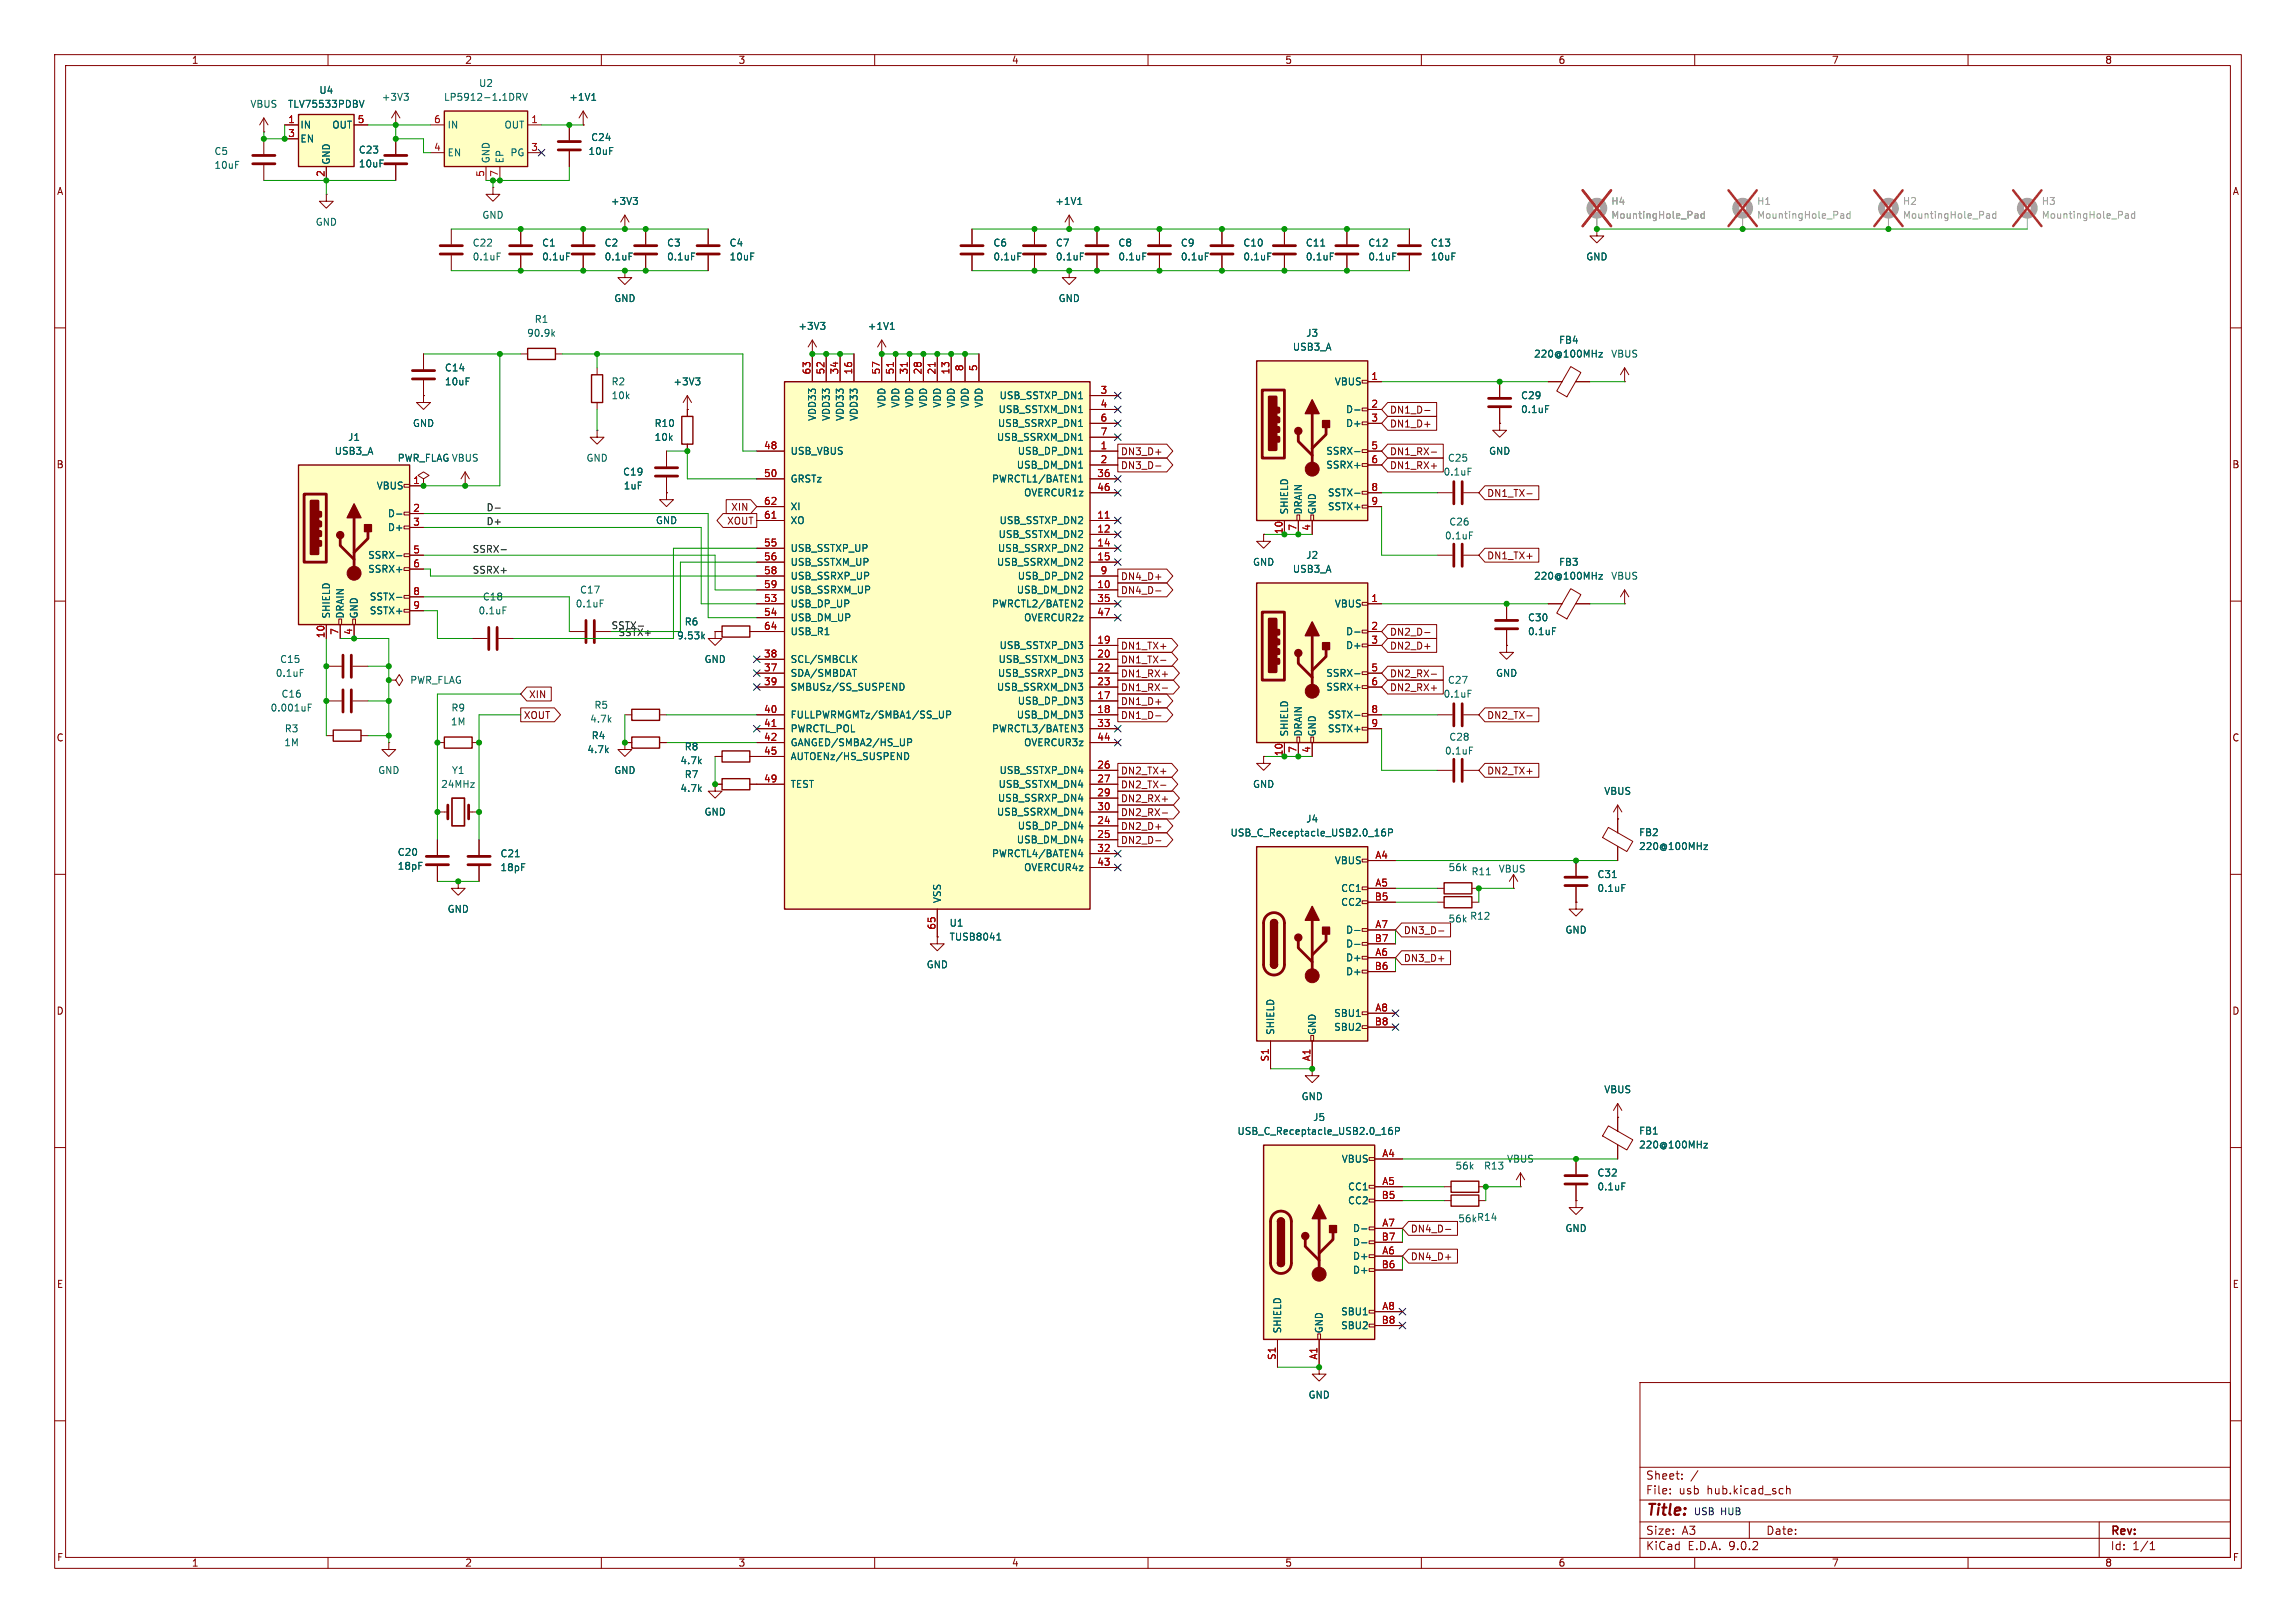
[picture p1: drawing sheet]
<svg xmlns="http://www.w3.org/2000/svg" width="420mm" height="297mm" viewBox="0 0 420 297" stroke-linecap="round" stroke-linejoin="round" font-family="sans-serif">
<defs><g id="words">
<text font-size="2.8" fill="#840000" x="301" y="277.9">Title:</text>
<g font-size="2.1" fill="#840000">
<text x="301" y="273.7">File:</text>
<text x="301" y="271">Sheet:</text>
<text x="307.1" y="273.7">usb</text>
<text x="312.3" y="273.7">hub.kicad_sch</text>
<text x="301" y="281.1">Size:</text>
<text x="307.6" y="281.1">A3</text>
<text x="323" y="281.1">Date:</text>
<text x="386" y="281.3">Rev:</text>
<text x="301" y="283.9">KiCad</text>
<text x="308.7" y="283.9">E.D.A.</text>
<text x="316.3" y="283.9">9.0.2</text>
<text x="386" y="283.9">Id:</text>
<text x="390.1" y="283.9">1/1</text>
</g>
<g font-size="1.8" fill="#840000">
<text x="35" y="11.9">1</text>
<text x="85" y="11.9">2</text>
<text x="135" y="11.9">3</text>
<text x="185" y="11.9">4</text>
<text x="235" y="11.9">5</text>
<text x="285" y="11.9">6</text>
<text x="335" y="11.9">7</text>
<text x="385" y="11.9">8</text>
<text x="10.3" y="35.9">A</text>
<text x="408.3" y="35.9">A</text>
<text x="254.2" y="75.9">DN1_D-</text>
<text x="204.9" y="83.5">DN3_D+</text>
<text x="254.2" y="78.4">DN1_D+</text>
<text x="254.2" y="83.5">DN1_RX-</text>
<text x="10.3" y="85.9">B</text>
<text x="204.9" y="86">DN3_D-</text>
<text x="254.2" y="86">DN1_RX+</text>
<text x="408.2" y="85.9">B</text>
<text x="133.7" y="93.7">XIN</text>
<text x="271.9" y="91.1">DN1_TX-</text>
<text x="132.9" y="96.2">XOUT</text>
<text x="204.9" y="106.4">DN4_D+</text>
<text x="271.9" y="102.6">DN1_TX+</text>
<text x="204.9" y="108.9">DN4_D-</text>
<text x="204.9" y="119.1">DN1_TX+</text>
<text x="254.2" y="119.1">DN2_D+</text>
<text x="254.2" y="116.5">DN2_D-</text>
<text x="204.9" y="121.6">DN1_TX-</text>
<text x="204.9" y="124.1">DN1_RX+</text>
<text x="254.2" y="124.1">DN2_RX-</text>
<text x="95.7" y="131.8">XOUT</text>
<text x="96.7" y="128">XIN</text>
<text x="204.9" y="126.7">DN1_RX-</text>
<text x="204.9" y="129.2">DN1_D+</text>
<text x="204.9" y="131.8">DN1_D-</text>
<text x="254.2" y="126.7">DN2_RX+</text>
<text x="271.9" y="131.8">DN2_TX-</text>
<text x="10.3" y="135.9">C</text>
<text x="408.2" y="135.9">C</text>
<text x="204.9" y="141.9">DN2_TX+</text>
<text x="271.9" y="141.9">DN2_TX+</text>
<text x="204.9" y="147">DN2_RX+</text>
<text x="204.9" y="149.5">DN2_RX-</text>
<text x="204.9" y="144.5">DN2_TX-</text>
<text x="204.9" y="152.1">DN2_D+</text>
<text x="204.9" y="154.6">DN2_D-</text>
<text x="256.7" y="171.1">DN3_D-</text>
<text x="256.7" y="176.2">DN3_D+</text>
<text x="10.3" y="185.9">D</text>
<text x="408.2" y="185.9">D</text>
<text x="258" y="225.7">DN4_D-</text>
<text x="258" y="230.8">DN4_D+</text>
<text x="10.3" y="235.9">E</text>
<text x="408.3" y="235.9">E</text>
<text x="10.3" y="285.9">F</text>
<text x="35" y="286.9">1</text>
<text x="85" y="286.9">2</text>
<text x="135" y="286.9">3</text>
<text x="185" y="286.9">4</text>
<text x="235" y="286.9">5</text>
<text x="285" y="286.9">6</text>
<text x="335" y="286.9">7</text>
<text x="385" y="286.9">8</text>
<text x="408.3" y="285.9">F</text>
</g>
<g font-size="1.8" fill="#006464">
<text x="58.3" y="17.4">U4</text>
<text x="87.5" y="16.1">U2</text>
<text x="45.7" y="19.9">VBUS</text>
<text x="52.6" y="19.9">TLV75533PDBV</text>
<text x="54.9" y="23.7">IN</text>
<text x="60.7" y="23.7">OUT</text>
<text x="69.7" y="18.6">+3V3</text>
<text x="81.1" y="18.6">LP5912-1.1DRV</text>
<text x="81.8" y="23.7">IN</text>
<text x="92.2" y="23.7">OUT</text>
<text x="104" y="18.6">+1V1</text>
<text x="39.1" y="28.5">C5</text>
<text x="54.9" y="26.3">EN</text>
<text x="65.5" y="28.3">C23</text>
<text x="81.8" y="28.8">EN</text>
<text x="89.8" y="30" transform="rotate(-90 89.8 30)">GND</text>
<text x="92.3" y="30" transform="rotate(-90 92.3 30)">EP</text>
<text x="93.3" y="28.8">PG</text>
<text x="107.6" y="28.5">10uF</text>
<text x="108" y="26">C24</text>
<text x="39.1" y="31.1">10uF</text>
<text x="60.6" y="30.2" transform="rotate(-90 60.6 30.2)">GND</text>
<text x="65.5" y="30.8">10uF</text>
<text x="57.7" y="41.5">GND</text>
<text x="88.1" y="40.2">GND</text>
<text x="111.7" y="37.7">+3V3</text>
<text x="192.9" y="37.7">+1V1</text>
<text x="86.4" y="45.3">C22</text>
<text x="86.4" y="47.9">0.1uF</text>
<text x="99.1" y="45.3">C1</text>
<text x="99.1" y="47.9">0.1uF</text>
<text x="110.5" y="45.3">C2</text>
<text x="110.5" y="47.9">0.1uF</text>
<text x="121.9" y="45.3">C3</text>
<text x="121.9" y="47.9">0.1uF</text>
<text x="133.4" y="45.3">C4</text>
<text x="133.4" y="47.9">10uF</text>
<text x="181.6" y="45.3">C6</text>
<text x="181.6" y="47.9">0.1uF</text>
<text x="193" y="45.3">C7</text>
<text x="193" y="47.9">0.1uF</text>
<text x="204.5" y="45.3">C8</text>
<text x="204.5" y="47.9">0.1uF</text>
<text x="215.9" y="45.3">C9</text>
<text x="215.9" y="47.9">0.1uF</text>
<text x="227.3" y="45.3">C10</text>
<text x="227.3" y="47.9">0.1uF</text>
<text x="238.8" y="45.3">C11</text>
<text x="238.8" y="47.9">0.1uF</text>
<text x="250.2" y="45.3">C12</text>
<text x="250.2" y="47.9">0.1uF</text>
<text x="261.6" y="45.3">C13</text>
<text x="261.6" y="47.9">10uF</text>
<text x="290.1" y="47.9">GND</text>
<text x="97.7" y="59.3">R1</text>
<text x="112.3" y="55.5">GND</text>
<text x="193.5" y="55.5">GND</text>
<text x="96.3" y="61.8">90.9k</text>
<text x="145.9" y="60.6">+3V3</text>
<text x="158.6" y="60.6">+1V1</text>
<text x="236.4" y="64.4">USB3_A</text>
<text x="238.8" y="61.8">J3</text>
<text x="280.5" y="65.6">220@100MHz</text>
<text x="285.1" y="63.1">FB4</text>
<text x="294.6" y="65.6">VBUS</text>
<text x="81.3" y="68.2">C14</text>
<text x="81.3" y="70.7">10uF</text>
<text x="111.8" y="70.7">R2</text>
<text x="123.1" y="70.7">+3V3</text>
<text x="244.1" y="70.7">VBUS</text>
<text x="111.8" y="73.3">10k</text>
<text x="149.5" y="77.1" transform="rotate(-90 149.5 77.1)">VDD33</text>
<text x="152" y="77.1" transform="rotate(-90 152 77.1)">VDD33</text>
<text x="154.5" y="77.1" transform="rotate(-90 154.5 77.1)">VDD33</text>
<text x="157.1" y="77.1" transform="rotate(-90 157.1 77.1)">VDD33</text>
<text x="162.2" y="74.7" transform="rotate(-90 162.2 74.7)">VDD</text>
<text x="164.7" y="74.7" transform="rotate(-90 164.7 74.7)">VDD</text>
<text x="167.2" y="74.7" transform="rotate(-90 167.2 74.7)">VDD</text>
<text x="169.8" y="74.7" transform="rotate(-90 169.8 74.7)">VDD</text>
<text x="172.3" y="74.7" transform="rotate(-90 172.3 74.7)">VDD</text>
<text x="174.9" y="74.7" transform="rotate(-90 174.9 74.7)">VDD</text>
<text x="177.4" y="74.7" transform="rotate(-90 177.4 74.7)">VDD</text>
<text x="179.9" y="74.7" transform="rotate(-90 179.9 74.7)">VDD</text>
<text x="182.6" y="75.8">USB_SSTXM_DN1</text>
<text x="182.7" y="73.3">USB_SSTXP_DN1</text>
<text x="246.1" y="75.8">D-</text>
<text x="278.1" y="73.3">C29</text>
<text x="278.1" y="75.8">0.1uF</text>
<text x="61.1" y="83.4">USB3_A</text>
<text x="63.6" y="80.9">J1</text>
<text x="75.4" y="78.3">GND</text>
<text x="119.6" y="80.9">10k</text>
<text x="119.6" y="78.3">R10</text>
<text x="144.5" y="83.4">USB_VBUS</text>
<text x="182.3" y="80.9">USB_SSRXM_DN1</text>
<text x="182.4" y="78.3">USB_SSRXP_DN1</text>
<text x="186.1" y="83.4">USB_DP_DN1</text>
<text x="242.5" y="83.4">SSRX-</text>
<text x="246.1" y="78.3">D+</text>
<text x="272.3" y="83.4">GND</text>
<text x="68.8" y="89.8">VBUS</text>
<text x="72.7" y="84.7">PWR_FLAGVBUS</text>
<text x="72.7" y="84.7">PWR_FLAG</text>
<text x="107.2" y="84.7">GND</text>
<text x="113.9" y="87.2">C19</text>
<text x="114" y="89.8">1uF</text>
<text x="144.5" y="88.5">GRSTz</text>
<text x="181.4" y="88.5">PWRCTL1/BATEN1</text>
<text x="185.9" y="86">USB_DM_DN1</text>
<text x="242.5" y="86">SSRX+</text>
<text x="264" y="87.2">0.1uF</text>
<text x="264.8" y="84.7">C25</text>
<text x="70.9" y="94.8">D-</text>
<text x="144.5" y="93.6">XI</text>
<text x="187.2" y="91">OVERCUR1z</text>
<text x="235.8" y="94.2" transform="rotate(-90 235.8 94.2)">SHIELD</text>
<text x="238.4" y="94.2" transform="rotate(-90 238.4 94.2)">DRAIN</text>
<text x="240.9" y="94.2" transform="rotate(-90 240.9 94.2)">GND</text>
<text x="242.8" y="91">SSTX-</text>
<text x="242.8" y="93.6">SSTX+</text>
<text x="70.9" y="97.4">D+</text>
<text x="119.9" y="96.1">GND</text>
<text x="144.5" y="96.1">XO</text>
<text x="144.5" y="101.2">USB_SSTXP_UP</text>
<text x="182.4" y="101.2">USB_SSRXP_DN2</text>
<text x="182.6" y="98.7">USB_SSTXM_DN2</text>
<text x="182.7" y="96.1">USB_SSTXP_DN2</text>
<text x="264.2" y="98.9">0.1uF</text>
<text x="265" y="96.4">C26</text>
<text x="67.2" y="102.5">SSRX-</text>
<text x="67.2" y="105">SSRX+</text>
<text x="144.5" y="103.7">USB_SSTXM_UP</text>
<text x="144.5" y="106.3">USB_SSRXP_UP</text>
<text x="182.3" y="103.7">USB_SSRXM_DN2</text>
<text x="186.1" y="106.3">USB_DP_DN2</text>
<text x="229.1" y="103.7">GND</text>
<text x="236.4" y="105">USB3_A</text>
<text x="238.8" y="102.5">J2</text>
<text x="280.5" y="106.3">220@100MHz</text>
<text x="285.1" y="103.7">FB3</text>
<text x="294.6" y="106.3">VBUS</text>
<text x="60.6" y="113.3" transform="rotate(-90 60.6 113.3)">SHIELD</text>
<text x="63.1" y="113.3" transform="rotate(-90 63.1 113.3)">DRAIN</text>
<text x="65.6" y="113.3" transform="rotate(-90 65.6 113.3)">GND</text>
<text x="67.5" y="110.1">SSTX-</text>
<text x="67.5" y="112.6">SSTX+</text>
<text x="87.4" y="112.6">0.1uF</text>
<text x="88.2" y="110.1">C18</text>
<text x="105.2" y="111.4">0.1uF</text>
<text x="106" y="108.8">C17</text>
<text x="144.5" y="108.8">USB_SSRXM_UP</text>
<text x="144.5" y="111.4">USB_DP_UP</text>
<text x="144.5" y="113.9">USB_DM_UP</text>
<text x="181.4" y="111.4">PWRCTL2/BATEN2</text>
<text x="185.9" y="108.8">USB_DM_DN2</text>
<text x="187.2" y="113.9">OVERCUR2z</text>
<text x="244.1" y="111.4">VBUS</text>
<text x="279.4" y="113.9">C30</text>
<text x="123.8" y="117.2">9.53k</text>
<text x="125.2" y="114.7">R6</text>
<text x="144.5" y="116.4">USB_R1</text>
<text x="182.7" y="119">USB_SSTXP_DN3</text>
<text x="246.1" y="116.4">D-</text>
<text x="246.1" y="119">D+</text>
<text x="279.4" y="116.4">0.1uF</text>
<text x="50.4" y="124.1">0.1uF</text>
<text x="51.1" y="121.5">C15</text>
<text x="74.9" y="125.3">PWR_FLAG</text>
<text x="128.8" y="121.5">GND</text>
<text x="144.5" y="121.5">SCL/SMBCLK</text>
<text x="144.5" y="124.1">SDA/SMBDAT</text>
<text x="182.4" y="124.1">USB_SSRXP_DN3</text>
<text x="182.6" y="121.5">USB_SSTXM_DN3</text>
<text x="242.5" y="124.1">SSRX-</text>
<text x="264.8" y="125.3">C27</text>
<text x="273.6" y="124.1">GND</text>
<text x="49.4" y="130.4">0.001uF</text>
<text x="51.4" y="127.9">C16</text>
<text x="82.5" y="130.4">R9</text>
<text x="108.6" y="129.9">R5</text>
<text x="144.5" y="126.6">SMBUSz/SS_SUSPEND</text>
<text x="144.5" y="131.7">FULLPWRMGMTz/SMBA1/SS_UP</text>
<text x="182.3" y="126.6">USB_SSRXM_DN3</text>
<text x="185.9" y="131.7">USB_DM_DN3</text>
<text x="186.1" y="129.1">USB_DP_DN3</text>
<text x="242.5" y="126.6">SSRX+</text>
<text x="242.8" y="131.7">SSTX-</text>
<text x="264" y="127.9">0.1uF</text>
<text x="51.9" y="136.8">1M</text>
<text x="52" y="134.2">R3</text>
<text x="82.4" y="132.9">1M</text>
<text x="107.9" y="132.4">4.7k</text>
<text x="108.1" y="135.5">R4</text>
<text x="125.2" y="137.5">R8</text>
<text x="144.5" y="134.2">PWRCTL_POL</text>
<text x="144.5" y="136.8">GANGED/SMBA2/HS_UP</text>
<text x="181.4" y="134.2">PWRCTL3/BATEN3</text>
<text x="187.2" y="136.8">OVERCUR3z</text>
<text x="235.8" y="134.9" transform="rotate(-90 235.8 134.9)">SHIELD</text>
<text x="238.4" y="134.9" transform="rotate(-90 238.4 134.9)">DRAIN</text>
<text x="240.9" y="134.9" transform="rotate(-90 240.9 134.9)">GND</text>
<text x="242.8" y="134.2">SSTX+</text>
<text x="265" y="135.7">C28</text>
<text x="69.1" y="141.8">GND</text>
<text x="82.6" y="141.8">Y1</text>
<text x="107.3" y="138">4.7k</text>
<text x="112.3" y="141.8">GND</text>
<text x="124.4" y="140.1">4.7k</text>
<text x="125.2" y="142.6">R7</text>
<text x="144.5" y="139.3">AUTOENz/HS_SUSPEND</text>
<text x="182.7" y="141.8">USB_SSTXP_DN4</text>
<text x="264.2" y="138.3">0.1uF</text>
<text x="80.6" y="144.4">24MHz</text>
<text x="124.4" y="145.1">4.7k</text>
<text x="128.8" y="149.5">GND</text>
<text x="144.5" y="144.4">TEST</text>
<text x="182.3" y="149.5">USB_SSRXM_DN4</text>
<text x="182.4" y="146.9">USB_SSRXP_DN4</text>
<text x="182.6" y="144.4">USB_SSTXM_DN4</text>
<text x="229.1" y="144.4">GND</text>
<text x="293.4" y="145.6">VBUS</text>
<text x="185.9" y="154.5">USB_DM_DN4</text>
<text x="186.1" y="152">USB_DP_DN4</text>
<text x="225" y="153.3">USB_C_Receptacle_USB2.0_16P</text>
<text x="238.8" y="150.7">J4</text>
<text x="299.7" y="153.2">FB2</text>
<text x="299.7" y="155.8">220@100MHz</text>
<text x="72.7" y="156.8">C20</text>
<text x="72.7" y="159.4">18pF</text>
<text x="91.4" y="157.1">C21</text>
<text x="91.4" y="159.6">18pF</text>
<text x="181.4" y="157.1">PWRCTL4/BATEN4</text>
<text x="187.2" y="159.6">OVERCUR4z</text>
<text x="244.1" y="158.3">VBUS</text>
<text x="264.9" y="159.6">56k</text>
<text x="269.1" y="160.4">R11</text>
<text x="274.1" y="159.9">VBUS</text>
<text x="292.1" y="160.9">C31</text>
<text x="81.8" y="167.2">GND</text>
<text x="172.3" y="165.4" transform="rotate(-90 172.3 165.4)">VSS</text>
<text x="245.2" y="163.4">CC1</text>
<text x="245.2" y="166">CC2</text>
<text x="292.1" y="163.4">0.1uF</text>
<text x="173.6" y="169.8">U1</text>
<text x="173.6" y="172.3">TUSB8041</text>
<text x="246.1" y="171">D-</text>
<text x="246.1" y="173.6">D-</text>
<text x="264.9" y="169">56k</text>
<text x="268.8" y="168.5">R12</text>
<text x="286.3" y="171">GND</text>
<text x="169.4" y="177.4">GND</text>
<text x="246.1" y="176.1">D+</text>
<text x="246.1" y="178.7">D+</text>
<text x="233.3" y="189.5" transform="rotate(-90 233.3 189.5)">SHIELD</text>
<text x="240.9" y="189.5" transform="rotate(-90 240.9 189.5)">GND</text>
<text x="244" y="186.3">SBU1</text>
<text x="244" y="188.8">SBU2</text>
<text x="238" y="201.5">GND</text>
<text x="293.4" y="200.3">VBUS</text>
<text x="226.3" y="207.9">USB_C_Receptacle_USB2.0_16P</text>
<text x="240.1" y="205.3">J5</text>
<text x="299.7" y="207.8">FB1</text>
<text x="245.3" y="213">VBUS</text>
<text x="266.1" y="214.2">56k</text>
<text x="271.4" y="214.2">R13</text>
<text x="275.6" y="213">VBUS</text>
<text x="292.1" y="215.5">C32</text>
<text x="299.7" y="210.4">220@100MHz</text>
<text x="246.5" y="218">CC1</text>
<text x="246.5" y="220.6">CC2</text>
<text x="292.1" y="218">0.1uF</text>
<text x="247.4" y="225.7">D-</text>
<text x="266.7" y="223.9">56k R14</text>
<text x="286.3" y="225.7">GND</text>
<text x="247.4" y="228.2">D-</text>
<text x="247.4" y="230.7">D+</text>
<text x="247.4" y="233.3">D+</text>
<text x="234.5" y="244.1" transform="rotate(-90 234.5 244.1)">SHIELD</text>
<text x="242.2" y="244.1" transform="rotate(-90 242.2 244.1)">GND</text>
<text x="245.2" y="240.9">SBU1</text>
<text x="245.2" y="243.4">SBU2</text>
<text x="239.3" y="256.1">GND</text>
</g>
<g font-size="1.8" fill="#a90000">
<text x="52.6" y="22.6">1</text>
<text x="65.3" y="22.6">5</text>
<text x="79.3" y="22.6">6</text>
<text x="97.1" y="22.6">1</text>
<text x="52.6" y="25.1">3</text>
<text x="79.3" y="27.7">4</text>
<text x="97.1" y="27.7">3</text>
<text x="59.4" y="32.5" transform="rotate(-90 59.4 32.5)">2</text>
<text x="88.6" y="32.5" transform="rotate(-90 88.6 32.5)">5</text>
<text x="91.2" y="32.5" transform="rotate(-90 91.2 32.5)">7</text>
<text x="148.3" y="68.6" transform="rotate(-90 148.3 68.6)">63</text>
<text x="150.9" y="68.6" transform="rotate(-90 150.9 68.6)">52</text>
<text x="153.4" y="68.6" transform="rotate(-90 153.4 68.6)">34</text>
<text x="156" y="68.6" transform="rotate(-90 156 68.6)">16</text>
<text x="161" y="68.6" transform="rotate(-90 161 68.6)">57</text>
<text x="163.6" y="68.6" transform="rotate(-90 163.6 68.6)">51</text>
<text x="166.1" y="68.6" transform="rotate(-90 166.1 68.6)">31</text>
<text x="168.7" y="68.6" transform="rotate(-90 168.7 68.6)">28</text>
<text x="171.2" y="68.6" transform="rotate(-90 171.2 68.6)">21</text>
<text x="173.7" y="68.6" transform="rotate(-90 173.7 68.6)">13</text>
<text x="176.3" y="68" transform="rotate(-90 176.3 68)">8</text>
<text x="178.8" y="68" transform="rotate(-90 178.8 68)">5</text>
<text x="250.8" y="69.6">1</text>
<text x="201.2" y="72.1">3</text>
<text x="201.2" y="74.7">4</text>
<text x="201.2" y="77.2">6</text>
<text x="250.8" y="74.7">2</text>
<text x="250.8" y="77.2">3</text>
<text x="139.7" y="82.3">48</text>
<text x="201.2" y="79.8">7</text>
<text x="201.2" y="82.3">1</text>
<text x="250.8" y="82.3">5</text>
<text x="75.5" y="88.6">1</text>
<text x="139.7" y="87.4">50</text>
<text x="200.6" y="87.4">36</text>
<text x="200.6" y="89.9">46</text>
<text x="201.2" y="84.8">2</text>
<text x="250.8" y="84.8">6</text>
<text x="250.8" y="89.9">8</text>
<text x="75.5" y="93.7">2</text>
<text x="139.7" y="92.5">62</text>
<text x="139.7" y="95">61</text>
<text x="200.6" y="95">11</text>
<text x="250.8" y="92.5">9</text>
<text x="75.5" y="96.3">3</text>
<text x="75.5" y="101.3">5</text>
<text x="139.7" y="100.1">55</text>
<text x="200.6" y="97.5">12</text>
<text x="200.6" y="100.1">14</text>
<text x="234.7" y="97.8" transform="rotate(-90 234.7 97.8)">10</text>
<text x="237.2" y="97.2" transform="rotate(-90 237.2 97.2)">7</text>
<text x="239.8" y="97.2" transform="rotate(-90 239.8 97.2)">4</text>
<text x="75.5" y="103.9">6</text>
<text x="139.7" y="102.6">56</text>
<text x="139.7" y="105.2">58</text>
<text x="139.7" y="107.7">59</text>
<text x="200.6" y="102.6">15</text>
<text x="200.6" y="107.7">10</text>
<text x="201.2" y="105.2">9</text>
<text x="75.5" y="109">8</text>
<text x="75.5" y="111.5">9</text>
<text x="139.7" y="110.2">53</text>
<text x="139.7" y="112.8">54</text>
<text x="200.6" y="110.2">35</text>
<text x="200.6" y="112.8">47</text>
<text x="250.8" y="110.2">1</text>
<text x="59.4" y="116.9" transform="rotate(-90 59.4 116.9)">10</text>
<text x="62" y="116.3" transform="rotate(-90 62 116.3)">7</text>
<text x="64.5" y="116.3" transform="rotate(-90 64.5 116.3)">4</text>
<text x="139.7" y="115.3">64</text>
<text x="200.6" y="117.9">19</text>
<text x="250.8" y="115.3">2</text>
<text x="250.8" y="117.9">3</text>
<text x="139.7" y="120.4">38</text>
<text x="139.7" y="122.9">37</text>
<text x="139.7" y="125.5">39</text>
<text x="200.6" y="120.4">20</text>
<text x="200.6" y="122.9">22</text>
<text x="200.6" y="125.5">23</text>
<text x="250.8" y="122.9">5</text>
<text x="250.8" y="125.5">6</text>
<text x="139.7" y="130.6">40</text>
<text x="200.6" y="128">17</text>
<text x="200.6" y="130.6">18</text>
<text x="250.8" y="130.6">8</text>
<text x="139.7" y="133.1">41</text>
<text x="139.7" y="135.6">42</text>
<text x="200.6" y="133.1">33</text>
<text x="200.6" y="135.6">44</text>
<text x="237.2" y="137.9" transform="rotate(-90 237.2 137.9)">7</text>
<text x="239.8" y="137.9" transform="rotate(-90 239.8 137.9)">4</text>
<text x="250.8" y="133.1">9</text>
<text x="139.7" y="138.2">45</text>
<text x="139.7" y="143.3">49</text>
<text x="200.6" y="140.7">26</text>
<text x="200.6" y="143.3">27</text>
<text x="234.7" y="138.5" transform="rotate(-90 234.7 138.5)">10</text>
<text x="200.6" y="145.8">29</text>
<text x="200.6" y="148.3">30</text>
<text x="200.6" y="150.9">24</text>
<text x="200.6" y="153.4">25</text>
<text x="200.6" y="156">32</text>
<text x="200.6" y="158.5">43</text>
<text x="251.5" y="157.2">A4</text>
<text x="251.4" y="164.8">B5</text>
<text x="251.5" y="162.3">A5</text>
<text x="171.2" y="170.2" transform="rotate(-90 171.2 170.2)">65</text>
<text x="251.4" y="172.5">B7</text>
<text x="251.5" y="169.9">A7</text>
<text x="251.4" y="177.5">B6</text>
<text x="251.5" y="175">A6</text>
<text x="251.5" y="185.2">A8</text>
<text x="251.4" y="187.7">B8</text>
<text x="232.2" y="194.4" transform="rotate(-90 232.2 194.4)">S1</text>
<text x="239.8" y="194.3" transform="rotate(-90 239.8 194.3)">A1</text>
<text x="252.7" y="211.8">A4</text>
<text x="252.7" y="219.5">B5</text>
<text x="252.7" y="216.9">A5</text>
<text x="252.7" y="227.1">B7</text>
<text x="252.7" y="224.5">A7</text>
<text x="252.7" y="232.2">B6</text>
<text x="252.7" y="229.6">A6</text>
<text x="252.7" y="239.8">A8</text>
<text x="252.7" y="242.3">B8</text>
<text x="233.4" y="249" transform="rotate(-90 233.4 249)">S1</text>
<text x="241" y="248.9" transform="rotate(-90 241 248.9)">A1</text>
</g>
<g font-size="1.8" fill="#989898">
<text x="294.6" y="37.7">H4</text>
<text x="294.6" y="40.2">MountingHole_Pad</text>
<text x="321.3" y="37.7">H1</text>
<text x="321.3" y="40.2">MountingHole_Pad</text>
<text x="348" y="37.7">H2</text>
<text x="348" y="40.2">MountingHole_Pad</text>
<text x="373.4" y="37.7">H3</text>
<text x="373.4" y="40.2">MountingHole_Pad</text>
</g>
<g font-size="1.8" fill="#0f0f0f">
<text x="88.9" y="93.6">D-</text>
<text x="86.4" y="101.3">SSRX-</text>
<text x="88.9" y="96.2">D+</text>
<text x="86.4" y="105.1">SSRX+</text>
<text x="111.8" y="115.2">SSTX-</text>
<text x="113" y="116.5">SSTX+</text>
</g>
<g font-size="1.8" fill="#0000c2">
<text x="309.7" y="277.5">USB</text>
<text x="314.7" y="277.5">HUB</text>
</g>
</g></defs>
<g fill="none" stroke="#840000" stroke-width=".18">
<path d="M10 10h400v277h-400zM12 12h396v273h-396zM60 10v2M110 10v2M160 10v2M210 10v2M260 10v2M310 10v2M360 10v2M10 60h2M109.2 78.7v1.3h1.3l-1.3 1.3-1.3-1.3h1.3M109.2 78.7h.1"/>
<path d="M408 60h2M10 110h2M408 110h2M10 160h2M408 160h2M262.9 162.6h1.3M269.2 162.6h1.3M10 210h2M278.1 217.2h.1M278.1 214.6l-.7 1.3M278.1 214.6l.8 1.3M278.1 214.6v2.6"/>
<path d="M288.3 212.1v2.8M288.3 216.9v2.8M408 210h2M300 253h108v32h-108zM10 260h2M300 278.5h108M300 274.5h108M300 268.5h108M305.5 273.2v.2M305.5 272.5v.1M307.7 270.5v.2M307.7 269.8v.1"/>
<path d="M310.6 269.1l-1.3 1.9M320 278.5v3M326.8 271.9v1.5M326.8 272.5l.2-.1 .4 .1v.9M384 278.5v6.5M408 260h2M60 285v2M110 285v2M160 285v2M210 285v2M260 285v2M300 281.5h108"/>
<path d="M310 285v2M360 285v2M393.3 283.6h.9M393.3 282.5l.4-.4v1.5"/>
</g>
<path d="M286.3 216.7h4M286.3 215.1h4" fill="none" stroke="#840000" stroke-width=".51"/>
<path d="M271.9 160.1h.7M296.7 216.5h.6" fill="none" stroke="#006464" stroke-width=".18"/>
<path d="M264.2 161.5h5v2.1h-5z" fill="none" stroke="#840000" stroke-width=".25"/>
<path d="M229.9 154.9h20.3v35.6h-20.3z" fill="#ffffc2"/>
<g fill="none" stroke="#840000" stroke-width=".18">
<path d="M249.2 157.2h1v.5h-1zM250.2 157.5h5.1M249.2 162.3h1v.5h-1zM249.2 164.8h1v.6h-1zM249.2 169.9h1v.5h-1zM249.2 172.5h1v.5h-1zM249.2 175h1v.5h-1zM249.2 177.5h1v.6h-1zM250.2 162.6h5.1M250.2 165.1h5.1M250.2 170.2h5.1M250.2 172.7h5.1"/>
<path d="M250.2 175.3h5.1M250.2 177.8h5.1M232.4 190.5v5.1M239.8 189.5h.5v1h-.5zM240 190.5v5.1M249.2 185.2h1v.5h-1zM249.2 187.7h1v.5h-1zM250.2 185.4h5.1M250.2 188h5.1"/>
</g>
<path d="M229.9 154.9h20.3v35.6h-20.3zM232.4 168.9a.64 .64 0 0 1 .6-.6 .64 .64 0 0 1 .7 .6M232.4 176.5a.64 .64 0 0 0 .6 .7 .64 .64 0 0 0 .7-.7" fill="none" stroke="#840000" stroke-width=".25"/>
<path d="M231.7 167.6a1.9 1.9 0 0 1 2.1-.4 1.9 1.9 0 0 1 1.1 1.7v7.6a1.91 1.91 0 0 1-1.9 1.9 1.91 1.91 0 0 1-1.9-1.9v-7.7l.2-.7zM237.5 172.2v1.3l2.5 2.5M240 168.4v10.2M242.6 170.9v1.3l-2.6 2.6" fill="none" stroke="#840000" stroke-width=".51"/>
<g fill="#840000" stroke="#840000" stroke-width=".25">
<path d="M232.4 168.9h1.3v7.6h-1.3z"/>
<path d="M232.6 168.5a.64 .64 0 0 1 .7-.2 .64 .64 0 0 1 .4 .6h-1.3z"/>
<path d="M232.4 176.5h1.3a.64 .64 0 0 1-.7 .7 .64 .64 0 0 1-.6-.7z"/>
<path d="M240 165.9l1.3 2.5h-2.5z"/>
<path d="M241.9 169.7h1.3v1.2h-1.3z"/>
<circle cx="237.5" cy="171.6" r=".63"/>
</g>
<circle cx="240" cy="178.6" r="1.27" fill="#840000" stroke="#840000" stroke-width=".18"/>
<path d="M253.3 151.7l-.3 .1a.86 .86 0 0 0 0 1.2l.4-.1 .1-.5-.3-.2h-.2l-.3 .2M254 152.4l.6-.1 .1-.2v-.3l-.7-.1v1.3M247.8 170.3h1M247.8 172.8h1" fill="none" stroke="#006464" stroke-width=".18"/>
<path d="M81.3 20.3h15.2v10.2h-15.2z" fill="#ffffc2"/>
<path d="M81.3 20.3h15.2v10.2h-15.2z" fill="none" stroke="#840000" stroke-width=".25"/>
<g fill="none" stroke="#840000" stroke-width=".18">
<path d="M48.3 25.4v2.8M48.3 30.2v2.8M59.7 35.6v1.2h1.3l-1.3 1.3-1.3-1.3h1.3M59.7 35.6h.1M72.4 22.9h.1M72.4 20.3l-.8 1.3M72.4 20.3l.8 1.3M72.4 20.3v2.6M72.4 25.4v2.8M72.4 30.2v2.8M78.7 22.9h2.6M78.7 27.9h2.6"/>
<path d="M88.9 30.5v2.5M91.4 30.5v2.5M96.5 22.9h2.6M96.5 27.9h2.6M104.1 22.9v2.8M104.1 27.7v2.8M106.7 22.9h.1M106.7 20.3l-.8 1.3M106.7 20.3l.7 1.3M106.7 20.3v2.6M177.8 41.9v2.8M177.8 46.7v2.8"/>
<path d="M275.6 118.1v1.3h1.3l-1.3 1.3-1.3-1.3h1.3M275.6 118.1h.1M275.6 110.5v2.8M275.6 115.3v2.8M283.2 110.5h2.5M287.3 107.7l1.9 1.1-2.6 4.5-1.8-1.1zM288.2 110.5h2.6M297.2 110.5h.1M297.2 108l-.8 1.2M297.2 108l.7 1.2M297.2 108v2.5M262.9 130.8h2.8"/>
<path d="M267.7 130.8h2.8M262.9 141h2.8M267.7 141h2.8"/>
</g>
<path d="M73.9 17.1h.8l-.4 .5M74.4 17.6l.3 .2v.3l-.3 .3M94.5 17.1h.5l.2 .2-.1 .4-.6 .1M94.8 17.8l.4 .6M95.6 17.1l.4 1.3 .5-1.3M108.3 18.4h.7M108.4 17.4l.2-.3v1.3M186.2 46.3h.6M284 114.9h.6M292.5 105.1h.6l-.6 .9h.6M268.5 126.3h.6M268.8 136.7h.6" fill="none" stroke="#006464" stroke-width=".18"/>
<g fill="none" stroke="#840000" stroke-width=".51">
<path d="M46.2 28.4h4.1M46.2 30h4.1M70.4 28.4h4M70.4 30h4M102.1 27.4h4.1M102.1 25.9h4.1M175.8 45h4M175.8 46.5h4M273.6 115.1h4M273.6 113.5h4M265.9 128.8v4M265.9 138.9v4.1"/>
<path d="M267.5 128.8v4M267.5 138.9v4.1"/>
</g>
<path d="M54.6 21h10.2v9.5h-10.2z" fill="#ffffc2"/>
<path d="M54.6 21h10.2v9.5h-10.2z" fill="none" stroke="#840000" stroke-width=".25"/>
<path d="M48.3 24.1h.1M48.3 21.6l-.8 1.3M48.3 21.6l.7 1.3M48.3 21.6v2.5M52.1 22.9h2.5M52.1 25.4h2.5M59.7 30.5v2.5M64.8 22.9h2.5" fill="none" stroke="#840000" stroke-width=".18"/>
<path d="M65.7 18.4l.5 1.2 .4-1.2" fill="none" stroke="#006464" stroke-width=".18"/>
<path d="M143.5 69.9h55.9v96.5h-55.9z" fill="#ffffc2"/>
<path d="M143.5 69.9h55.9v96.5h-55.9zM132.1 114.6h5.1v2h-5.1zM115.6 129.8h5v2h-5zM115.6 134.9h5v2h-5zM132.1 137.4h5.1v2h-5.1zM132.1 142.5h5.1v2h-5.1z" fill="none" stroke="#840000" stroke-width=".25"/>
<g fill="none" stroke="#840000" stroke-width=".18">
<path d="M223.5 41.9v2.8M223.5 46.7v2.8M234.9 41.9v2.8M234.9 46.7v2.8M246.4 41.9v2.8M246.4 46.7v2.8M148.6 64.8v5.1M151.1 64.8v5.1M153.7 64.8v5.1M156.2 64.8v5.1M161.3 64.8v5.1M163.8 64.8v5.1"/>
<path d="M166.4 64.8v5.1M168.9 64.8v5.1M171.4 64.8v5.1M174 64.8v5.1M176.5 64.8v5.1M179.1 64.8v5.1M199.4 72.4h5.1M199.4 74.9h5.1M199.4 77.5h5.1M138.4 82.6h5.1M138.4 87.6h5.1M138.4 92.7h5.1"/>
<path d="M138.4 95.3h5.1M199.4 82.6h5.1M199.4 87.6h5.1M199.4 95.3h5.1M199.4 80h5.1M199.4 85.1h5.1M199.4 90.2h5.1M199.4 97.8h5.1M130.8 115.6v1.2h1.3l-1.3 1.3-1.3-1.3h1.3M130.8 115.6h.1M130.8 115.6h1.3M137.2 115.6h6.3"/>
<path d="M138.4 100.3h5.1M138.4 102.9h5.1M138.4 105.4h5.1M138.4 108h5.1M138.4 110.5h5.1M138.4 113h5.1M199.4 100.3h5.1M199.4 102.9h5.1M199.4 105.4h5.1M199.4 108h5.1M199.4 110.5h5.1M199.4 113h5.1"/>
<path d="M199.4 118.1h5.1M114.3 135.9v1.3h1.3l-1.3 1.2-1.3-1.2h1.3M114.3 135.9h.1M114.3 130.8h1.3M114.3 135.9h1.3M120.6 130.8h1.3M120.6 135.9h1.3M130.8 138.4h1.3M137.2 138.4h6.3M138.4 120.7h5.1M138.4 123.2h5.1M138.4 125.7h5.1"/>
<path d="M138.4 130.8h5.1M138.4 133.4h5.1M138.4 135.9h5.1M199.4 120.7h5.1M199.4 123.2h5.1M199.4 125.7h5.1M199.4 130.8h5.1M199.4 133.4h5.1M199.4 135.9h5.1M199.4 128.3h5.1M231.1 138.4v1.3h1.3l-1.3 1.3-1.2-1.3h1.2M231.1 138.4h.1"/>
<path d="M87.6 153.7v2.8M87.6 158.5v2.8M130.8 143.5v1.3h1.3l-1.3 1.3-1.3-1.3h1.3M130.8 143.5h.1M130.8 143.5h1.3M137.2 143.5h6.3M199.4 143.5h5.1M199.4 141h5.1M199.4 146.1h5.1M199.4 148.6h5.1M199.4 151.1h5.1M199.4 153.7h5.1"/>
<path d="M199.4 156.2h5.1M199.4 158.8h5.1M83.8 161.3v1.3h1.3l-1.3 1.2-1.3-1.2h1.3M83.8 161.3h.1M171.4 171.5v1.2h1.3l-1.3 1.3-1.2-1.3h1.2M171.4 171.5h.1M171.4 166.4v5.1"/>
</g>
<path d="M163.4 66.3v.8M166 66.3v.8M171 66.3v.8M141.2 94.8h.7M202.2 94.8h.7M141.2 132.9h.7" fill="none" stroke="#a90000" stroke-width=".18"/>
<g fill="none" stroke="#006464" stroke-width=".18">
<path d="M231.9 46.3h.6M241.6 45h.7M243.3 46.3h.7M254.8 46.3h.6M197.3 73h.7M197.3 78h.7M197.3 80.6h.7M197.3 83.1h.7M197.3 88.2h.7M197.4 87.2l.3-.3v1.3M128.5 116.4l.4 .5M128.9 116.1l-.5 .4"/>
<path d="M156.7 120l-.7 .7M197.5 109.8l.4 .1 .1 .3-.8 .9h.8M155.9 122.5h.8M156.2 120.5l.5 .7M164.6 125a.64 .64 0 0 1 .8 .7 .64 .64 0 0 1-.8 .6zM165.8 137.7a.68 .68 0 0 1 .4 .7 .68 .68 0 0 1-.4 .6M166 135.9l.6-.1 .2-.2-.1-.3-.7-.1v1.3M173.2 130.8l.6-.1 .1-.2-.1-.3-.6-.1v1.3M197.2 132.7h.8l-.4 .4 .4 .2v.4l-.2 .2h-.4M94.3 156.8h.7M197.3 156.4h.8M197.9 155.9v.9"/>
<path d="M182.4 172h.7M182.5 171.1l.2-.3v1.2"/>
</g>
<path d="M221.5 45h4.1M221.5 46.5h4.1M232.9 45h4.1M232.9 46.5h4.1M244.3 45h4.1M244.3 46.5h4.1M85.6 156.7h4.1M85.6 158.2h4.1" fill="none" stroke="#840000" stroke-width=".51"/>
<path d="M229.9 66h20.3v29.3h-20.3z" fill="#ffffc2"/>
<g fill="none" stroke="#840000" stroke-width=".51">
<path d="M80.5 45h4.1M80.5 46.5h4.1M93.2 45h4.1M93.2 46.5h4.1M104.6 45h4.1M104.6 46.5h4.1M116.1 45h4M116.1 46.5h4M198.6 45h4.1M198.6 46.5h4.1M210.1 45h4M210.1 46.5h4"/>
<path d="M255.8 45h4M255.8 46.5h4M75.4 67.8h4.1M75.4 69.3h4.1M230.9 71.4h4v12.4h-4zM233.7 74.7h.2v.7h-.2zM233.7 76.5h.2v.7h-.2zM233.7 78.2h.2v.8h-.2zM237.5 79.5v1.3l2.5 2.5M240 75.7v10.2M242.6 78.2v1.3l-2.6 2.5M233.7 80h.2v.8h-.2z"/>
<path d="M265.9 99.6v4M267.5 99.6v4M62.7 119.9v4.1M64.3 119.9v4.1M89.4 114.8v4.1M90.9 114.8v4.1M107.2 113.5v4.1M108.7 113.5v4.1M62.7 126.2v4.1M64.3 126.2v4.1M78 156.7h4M78 158.2h4"/>
<path d="M81.9 147.3v2.6M85.7 147.3v2.6"/>
</g>
<path d="M232.2 72.6h1.2v9.7h-1.2z" fill="#840000" stroke="#840000" stroke-width=".51"/>
<g fill="none" stroke="#840000" stroke-width=".18">
<path d="M90.2 34.3v1.3h1.2l-1.2 1.2-1.3-1.2h1.3M90.2 34.3h.1M195.6 39.4l-.8 1.2M195.6 39.4l.7 1.2M195.6 39.4v2.5M82.5 41.9v2.8M82.5 46.7v2.8M95.2 41.9v2.8M95.2 46.7v2.8M106.7 41.9v2.8M106.7 46.7v2.8M114.3 49.5v1.3h1.3l-1.3 1.3-1.3-1.3h1.3"/>
<path d="M114.3 49.5h.1M118.1 41.9v2.8M118.1 46.7v2.8M195.6 41.9h.1M200.7 41.9v2.8M200.7 46.7v2.8M212.1 41.9v2.8M212.1 46.7v2.8M257.8 41.9v2.8M257.8 46.7v2.8M292.1 41.9v1.3h1.3l-1.3 1.3-1.3-1.3h1.3M292.1 41.9h.1"/>
<path d="M77.5 72.4v1.3h1.2l-1.2 1.2-1.3-1.2h1.3M77.5 72.4h.1M77.5 64.8v2.8M77.5 69.6v2.8M95.2 64.8h1.3M101.6 64.8h1.3M109.2 67.3v1.3M109.2 73.7v1.2M125.7 74.9h.1M125.7 72.4l-.7 1.3M125.7 72.4l.8 1.3M125.7 72.4v3.8"/>
<path d="M249.2 69.6h1v.5h-1zM249.2 74.7h1v.5h-1zM249.2 77.2h1v.5h-1zM250.2 69.9h2.5M250.2 74.9h2.5M250.2 77.5h2.5M125.7 81.3v1.3M231.1 97.8v1.3h1.3l-1.3 1.2-1.2-1.2h1.2M231.1 97.8h.1M234.9 95.3v2.5M237.2 94.2h.5v1.1h-.5zM237.5 95.3v2.5"/>
<path d="M239.8 94.2h.5v1.1h-.5zM240 95.3v2.5M249.2 82.3h1v.5h-1zM249.2 84.8h1v.5h-1zM249.2 89.9h1v.5h-1zM249.2 92.5h1v.5h-1zM250.2 82.6h2.5M250.2 85.1h2.5M250.2 90.2h2.5M250.2 92.7h2.5M86.4 116.8h2.8M91.2 116.8h2.8"/>
<path d="M104.1 115.6h2.8M109 115.6h2.8M262.9 101.6h2.8M267.7 101.6h2.8M59.7 121.9h2.8M59.7 134.6h1.3M59.7 128.3h2.8M64.5 121.9h2.8M64.5 128.3h2.8M66 134.6h1.3M71.1 135.9v1.3h1.3l-1.3 1.2-1.3-1.2h1.3M71.1 135.9h.1"/>
<path d="M71.1 124.5h1.3l.6-1.1 .7 1.1-.7 1-.6-1M71.1 124.5h.1M80 135.9h1.3M86.4 135.9h1.2M80 148.6h1.9M80 153.7v2.8M80 158.5v2.8M85.7 148.6h1.9M295.9 149.9h.1M295.9 147.3l-.8 1.3M295.9 147.3l.8 1.3M295.9 147.3v2.6"/>
<path d="M276.9 162.6h.1M276.9 160l-.8 1.3M276.9 160l.7 1.3M276.9 160v2.6M240 195.6v1.3h1.3l-1.3 1.2-1.2-1.2h1.2M240 195.6h.1M264.2 217.2h1.2M264.2 219.7h1.2M270.5 217.2h1.3M270.5 219.7h1.3"/>
</g>
<path d="M96.5 63.8h5.1v2h-5.1zM108.2 68.6h2v5.1h-2zM124.7 76.2h2v5.1h-2zM229.9 66h20.3v29.3h-20.3zM61 133.6h5v2h-5zM81.3 134.9h5.1v2h-5.1zM265.4 216.2h5.1v2h-5.1zM265.4 218.7h5.1v2h-5.1z" fill="none" stroke="#840000" stroke-width=".25"/>
<g fill="#840000" stroke="#840000" stroke-width=".25">
<path d="M240 73.2l1.3 2.5h-2.5z"/>
<path d="M241.9 77h1.3v1.2h-1.3z"/>
<circle cx="237.5" cy="78.9" r=".63"/>
</g>
<circle cx="240" cy="85.9" r="1.27" fill="#840000" stroke="#840000" stroke-width=".18"/>
<g fill="none" stroke="#006464" stroke-width=".18">
<path d="M197.2 37.4h.7M197.3 36.4l.2-.3v1.3M90.9 46.3h.7M103.6 46.3h.7M115.1 46.3h.6M126.5 46.3h.6M209.1 46.3h.6M220.5 46.3h.6M101.1 61.1l.3 .4M101.4 60.7l-.4 .5M127.2 69.2h.8l-.4 .4M127.8 69.6l.2 .3v.3l-.2 .2"/>
<path d="M247.8 75h1M247.8 82.6h1M247.8 90.3h1M268.8 97.4h.6M92 111.1h.6M109.8 109.8h.6M54.9 122.5h.6M56.4 129.5h.4M56.4 128.8h.6"/>
</g>
<path d="M82.7 146.1h2.3v5h-2.3z" fill="none" stroke="#840000" stroke-width=".3"/>
<g fill="none" stroke="#a1a1a1" stroke-width="1.3">
<circle cx="292.1" cy="38.1" r="1.27"/>
<circle cx="318.8" cy="38.1" r="1.27"/>
<circle cx="370.8" cy="38.1" r="1.27"/>
</g>
<path d="M292.1 39.4v2.5M318.8 39.4v2.5M370.8 39.4v2.5" fill="none" stroke="#a1a1a1" stroke-width=".18"/>
<g fill="none" stroke="#989898" stroke-width=".18">
<path d="M310.2 39.1h.2l.2 .2v.6M310.6 39.9h-.4M310.6 39.4l-.4 .1M311.7 39.2l-.3-.1-.3 .2 .2 .6h.4M311.7 38.7v1.2M336.8 39.1h.3l.2 .2v.6M337.3 39.9h-.5M337.3 39.4l-.5 .1M338.4 39.2l-.3-.1-.3 .2 .1 .6h.5M338.4 38.7v1.2M388.9 39.1h.3l.1 .2v.6M389.3 39.9h-.4"/>
<path d="M389.3 39.4l-.4 .1M390.5 39.2l-.4-.1-.2 .2 .1 .6h.5M390.5 38.7v1.2"/>
</g>
<path d="M289.5 34.8l5.2 6.6M294.7 34.8l-5.2 6.6M316.2 34.8l5.2 6.6M321.4 34.8l-5.2 6.6M368.2 34.8l5.2 6.6M373.4 34.8l-5.2 6.6" fill="none" stroke="#e12e31" stroke-width=".46"/>
<path d="M229.9 106.7h20.3v29.2h-20.3z" fill="#ffffc2"/>
<g fill="none" stroke="#840000" stroke-width=".51">
<path d="M127.5 45h4.1M127.5 46.5h4.1M272.3 74.4h4.1M272.3 72.9h4.1M265.9 88.1v4.1M267.5 88.1v4.1M230.9 112h4v12.5h-4zM233.7 115.3h.2v.8h-.2zM233.7 117.1h.2v.8h-.2zM233.7 118.9h.2v.7h-.2zM240 116.3v10.2M242.6 118.9v1.2l-2.6 2.6"/>
<path d="M233.7 120.7h.2v.7h-.2zM237.5 120.1v1.3l2.5 2.6M286.3 162.1h4M286.3 160.5h4"/>
</g>
<path d="M232.2 113.3h1.2v9.6h-1.2z" fill="#840000" stroke="#840000" stroke-width=".51"/>
<g fill="none" stroke="#840000" stroke-width=".18">
<path d="M114.3 39.4l-.8 1.2M114.3 39.4l.8 1.2M114.3 39.4v2.5M114.3 41.9h.1M129.5 41.9v2.8M129.5 46.7v2.8M195.6 49.5v1.3h1.2l-1.2 1.3-1.3-1.3h1.3M195.6 49.5h.1M274.3 77.5v1.2h1.3l-1.3 1.3-1.3-1.3h1.3M274.3 77.5h.1M274.3 69.9v2.7M274.3 74.7v2.8"/>
<path d="M283.2 69.9h2.5M287.3 67.1l1.9 1.1-2.6 4.4-1.8-1zM288.2 69.9h2.6M297.2 69.9h.1M297.2 67.3l-.8 1.3M297.2 67.3l.7 1.3M297.2 67.3v2.6M262.9 90.2h2.8M267.7 90.2h2.8M249.2 110.2h1v.5h-1zM249.2 115.3h1v.5h-1zM249.2 117.9h1v.5h-1z"/>
<path d="M250.2 110.5h2.5M250.2 115.6h2.5M250.2 118.1h2.5M234.9 135.9v2.5M237.2 134.9h.5v1h-.5zM237.5 135.9v2.5M239.8 134.9h.5v1h-.5zM240 135.9v2.5M249.2 122.9h1v.5h-1zM249.2 125.5h1v.5h-1zM249.2 130.6h1v.5h-1zM249.2 133.1h1v.5h-1z"/>
<path d="M250.2 123.2h2.5M250.2 125.7h2.5M250.2 130.8h2.5M250.2 133.4h2.5M288.3 157.5v2.8M288.3 162.3v2.8M288.3 219.7v1.3h1.3l-1.3 1.2-1.3-1.2h1.3M288.3 219.7h.1"/>
</g>
<path d="M229.9 106.7h20.3v29.2h-20.3z" fill="none" stroke="#840000" stroke-width=".25"/>
<g fill="#840000" stroke="#840000" stroke-width=".25">
<path d="M240 113.8l1.3 2.5h-2.5z"/>
<path d="M241.9 117.6h1.3v1.3h-1.3z"/>
<circle cx="237.5" cy="119.5" r=".63"/>
</g>
<circle cx="240" cy="126.5" r="1.27" fill="#840000" stroke="#840000" stroke-width=".18"/>
<path d="M115.8 36.1h.8l-.4 .5M116.4 36.6l.2 .3v.3l-.2 .2M282.7 74.2h.6M292.5 64.5h.6l-.6 .8h.6M268.5 85.7h.6M247.8 115.7h1M247.8 123.3h1M247.8 130.9h1M294.9 160.6h.8M296.7 161.9h.6" fill="none" stroke="#006464" stroke-width=".18"/>
<circle cx="345.4" cy="38.1" r="1.27" fill="none" stroke="#a1a1a1" stroke-width="1.3"/>
<path d="M345.4 39.4v2.5" fill="none" stroke="#a1a1a1" stroke-width=".18"/>
<path d="M363.5 39.1h.3l.1 .2v.6M363.9 39.9h-.4M363.9 39.4l-.4 .1M365.1 39.2l-.4-.1-.2 .2 .1 .6h.5M365.1 38.7v1.2" fill="none" stroke="#989898" stroke-width=".18"/>
<path d="M342.8 34.8l5.2 6.6M348 34.8l-5.2 6.6" fill="none" stroke="#e12e31" stroke-width=".46"/>
<path d="M231.1 209.6h20.4v35.5h-20.4z" fill="#ffffc2"/>
<g fill="none" stroke="#840000" stroke-width=".18">
<path d="M189.2 41.9v2.8M189.2 46.7v2.8M77.5 87.6l1-.6-1-.6-1 .6 1 .6v1.3M77.5 88.9h.1M85.1 88.9h.1M85.1 86.4l-.8 1.2M85.1 86.4l.8 1.2M85.1 86.4v2.5M121.9 90.2v1.2h1.3l-1.3 1.3-1.3-1.3h1.3M121.9 90.2h.1M121.9 82.6v2.7M121.9 87.4v2.8"/>
<path d="M250.4 211.8h1.1v.5h-1.1zM250.4 216.9h1.1v.5h-1.1zM250.4 219.5h1.1v.5h-1.1zM251.5 212.1h5M251.5 217.2h5M251.5 219.7h5M250.4 224.5h1.1v.5h-1.1zM250.4 227.1h1.1v.5h-1.1zM250.4 229.6h1.1v.5h-1.1zM250.4 232.2h1.1v.5h-1.1zM250.4 239.8h1.1v.5h-1.1zM251.5 224.8h5"/>
<path d="M251.5 227.3h5M251.5 229.9h5M251.5 232.4h5M233.7 245.1v5.1M241 244.1h.6v1h-.6zM241.3 245.1v5.1M250.4 242.3h1.1v.5h-1.1zM251.5 240h5M251.5 242.6h5"/>
</g>
<path d="M231.1 209.6h20.4v35.5h-20.4zM233.7 223.5a.64 .64 0 0 1 .6-.6 .64 .64 0 0 1 .6 .6M233.7 231.1a.64 .64 0 0 0 .6 .7 .64 .64 0 0 0 .6-.7" fill="none" stroke="#840000" stroke-width=".25"/>
<path d="M187.2 45h4.1M187.2 46.5h4.1M119.9 87.1h4.1M119.9 85.6h4.1M233 222.2a1.9 1.9 0 0 1 2-.4 1.9 1.9 0 0 1 1.2 1.7v7.6a1.91 1.91 0 0 1-1.9 1.9 1.91 1.91 0 0 1-1.9-1.9v-7.7l.2-.7zM238.8 226.8v1.3l2.5 2.5M241.3 223v10.2M243.8 225.6v1.2l-2.5 2.6" fill="none" stroke="#840000" stroke-width=".51"/>
<g fill="#840000" stroke="#840000" stroke-width=".25">
<path d="M233.7 223.5h1.2v7.6h-1.2z"/>
<path d="M233.9 223.1a.64 .64 0 0 1 .7-.2 .64 .64 0 0 1 .3 .6h-1.2z"/>
<path d="M233.7 231.1h1.2a.64 .64 0 0 1-.6 .7 .64 .64 0 0 1-.6-.7z"/>
<path d="M241.3 220.5l1.3 2.5h-2.6z"/>
<path d="M243.2 224.3h1.3v1.3h-1.3z"/>
<circle cx="238.8" cy="226.2" r=".63"/>
</g>
<circle cx="241.3" cy="233.2" r="1.27" fill="#840000" stroke="#840000" stroke-width=".18"/>
<path d="M197.6 46.3h.6M254.6 206.3l-.4 .1a.86 .86 0 0 0 0 1.2l.5-.1v-.5l-.2-.2h-.3l-.2 .2M255.3 207l.6-.1 .1-.2-.1-.3-.6-.1v1.3M249.1 224.9h.9M249.1 227.4h.9" fill="none" stroke="#006464" stroke-width=".18"/>
<path d="M54.6 85.1h20.3v29.2h-20.3z" fill="#ffffc2"/>
<path d="M55.6 90.4h4.1v12.5h-4.1zM58.4 93.7h.3v.8h-.3zM58.4 95.5h.3v.8h-.3zM58.4 97.3h.3v.7h-.3zM58.4 99.1h.3v.7h-.3zM62.2 98.6v1.2l2.6 2.6M64.8 94.7v10.2M67.3 97.3v1.3l-2.5 2.5" fill="none" stroke="#840000" stroke-width=".51"/>
<path d="M56.9 91.7h1.3v9.6h-1.3z" fill="#840000" stroke="#840000" stroke-width=".51"/>
<g fill="none" stroke="#840000" stroke-width=".18">
<path d="M52.1 22.9h2.5M52.1 25.4h2.5M59.7 30.5v2.5M64.8 22.9h2.5M72.4 25.4v2.8M72.4 30.2v2.8M104.1 22.9v2.8M104.1 27.7v2.8M106.7 22.9h.1M95.2 41.9v2.8M95.2 46.7v2.8M106.7 41.9v2.8"/>
<path d="M106.7 46.7v2.8M114.3 41.9h.1M114.3 49.5h.1M118.1 41.9v2.8M118.1 46.7v2.8M129.5 41.9v2.8M129.5 46.7v2.8M177.8 41.9v2.8M177.8 46.7v2.8M189.2 41.9v2.8M189.2 46.7v2.8M195.6 49.5h.1"/>
<path d="M195.6 41.9h.1M200.7 41.9v2.8M200.7 46.7v2.8M212.1 41.9v2.8M212.1 46.7v2.8M223.5 41.9v2.8M223.5 46.7v2.8M234.9 41.9v2.8M234.9 46.7v2.8M246.4 41.9v2.8M246.4 46.7v2.8M257.8 41.9v2.8"/>
<path d="M257.8 46.7v2.8M292.1 41.9h.1M77.5 72.4h.1M77.5 64.8v2.8M77.5 69.6v2.8M125.7 74.9h.1M125.7 74.9v1.3M148.6 64.8h.1M148.6 62.2l-.8 1.3M148.6 62.2l.8 1.3M148.6 62.2v7.7M151.1 64.8v5.1"/>
<path d="M153.7 64.8v5.1M156.2 64.8v5.1M161.3 64.8h.1M161.3 62.2l-.8 1.3M161.3 62.2l.8 1.3M161.3 62.2v7.7M163.8 64.8v5.1M166.4 64.8v5.1M168.9 64.8v5.1M171.4 64.8v5.1M174 64.8v5.1M176.5 64.8v5.1"/>
<path d="M179.1 64.8v5.1M199.4 72.4h5.1M199.4 74.9h5.1M199.4 77.5h5.1M250.2 74.9h2.5M250.2 77.5h2.5M250.2 69.9h2.5M253.8 73.7h9v2.5h-9l-1.1-1.3zM253.8 76.2h9v2.5h-9l-1.1-1.2zM260.6 75.1h1M260.6 77.7h1M274.3 77.5h.1"/>
<path d="M274.3 69.9v2.7M274.3 74.7v2.8M283.2 69.9h2.5M288.3 69.9h2.5M73.9 88.6h1v.6h-1zM73.9 93.7h1v.5h-1zM73.9 96.3h1v.5h-1zM74.9 88.9h2.6M74.9 94h2.6M74.9 96.5h2.6M77.5 88.9h.1M121.9 90.2h.1"/>
<path d="M121.9 82.6v2.7M121.9 87.4v2.8M125.7 81.3v1.3M132.3 94h6.1v2.5h-6.1l-1.2-1.2zM132.8 91.4h4.5l1.1 1.3-1.1 1.3h-4.5zM138.4 82.6h5.1M138.4 87.6h5.1M138.4 92.7h5.1M138.4 95.3h5.1M199.4 82.6h5.1M199.4 87.6h5.1M199.4 95.3h5.1"/>
<path d="M199.4 80h5.1M199.4 85.1h5.1M199.4 90.2h5.1M199.4 97.8h5.1M204.5 83.8h8.9l1.1 1.3-1.1 1.3h-8.9zM204.5 81.3h8.9l1.1 1.3-1.1 1.2h-8.9zM211.4 85.3h1M211.4 82.7h1M231.1 97.8h.1M234.9 95.3v2.5M237.5 95.3v2.5M240 95.3v2.5"/>
<path d="M250.2 82.6h2.5M250.2 92.7h2.5M250.2 85.1h2.5M250.2 90.2h2.5M253.8 83.8h10.2v2.6h-10.2l-1.1-1.3zM253.8 81.3h10.2v2.5h-10.2l-1.1-1.2zM261.8 85.3h1M261.8 82.7h1M271.6 88.9h9.9v2.5h-9.9l-1.1-1.2zM279.3 90.4h1M59.7 114.3v2.5M62 113.3h.5v1h-.5z"/>
<path d="M62.2 114.3v2.5M64.5 113.3h.5v1h-.5zM64.8 114.3v2.5M73.9 101.3h1v.6h-1zM73.9 103.9h1v.5h-1zM73.9 109h1v.5h-1zM73.9 111.5h1v.5h-1zM74.9 101.6h2.6M74.9 104.1h2.6M74.9 109.2h2.6M74.9 111.8h2.6M130.8 115.6h.1"/>
<path d="M130.8 115.6h1.3M137.2 115.6h6.3M138.4 100.3h5.1M138.4 102.9h5.1M138.4 105.4h5.1M138.4 108h5.1M138.4 110.5h5.1M138.4 113h5.1M199.4 100.3h5.1M199.4 102.9h5.1M199.4 105.4h5.1M199.4 108h5.1"/>
<path d="M199.4 110.5h5.1M199.4 113h5.1M199.4 118.1h5.1M204.5 106.7h8.9l1.1 1.3-1.1 1.2h-8.9zM204.5 104.1h8.9l1.1 1.3-1.1 1.3h-8.9zM204.5 116.8h9.8l1.1 1.3-1.1 1.3h-9.8zM204.5 119.4h9.8l1.1 1.3-1.1 1.2h-9.8zM211.4 108.1h1M211.4 105.6h1M250.2 110.5h2.5M250.2 115.6h2.5M250.2 118.1h2.5"/>
<path d="M253.8 116.8h9v2.6h-9l-1.1-1.3zM253.8 114.3h9v2.5h-9l-1.1-1.2zM260.6 118.3h1M260.6 115.8h1M271.6 100.3h9.9v2.6h-9.9l-1.1-1.3zM275.6 118.1h.1M275.6 110.5v2.8M275.6 115.3v2.8M283.2 110.5h2.5M288.3 110.5h2.5M95.2 129.5h6.2l1.1 1.3-1.1 1.3h-6.2zM96.4 125.7h4.4v2.6h-4.4l-1.2-1.3z"/>
<path d="M114.3 135.9h.1M114.3 135.9h1.3M120.6 135.9h1.3M130.8 138.4h1.3M137.2 138.4h6.3M138.4 120.7h5.1M138.4 123.2h5.1M138.4 125.7h5.1M138.4 130.8h5.1M138.4 133.4h5.1M138.4 135.9h5.1M199.4 120.7h5.1"/>
<path d="M199.4 123.2h5.1M199.4 125.7h5.1M199.4 130.8h5.1M199.4 133.4h5.1M199.4 135.9h5.1M199.4 128.3h5.1M204.5 139.7h9.8l1.1 1.3-1.1 1.2h-9.8zM204.5 124.5h10.1l1.1 1.2-1.1 1.3h-10.1zM204.5 127h8.9l1.1 1.3-1.1 1.2h-8.9zM204.5 129.5h8.9l1.1 1.3-1.1 1.3h-8.9zM204.5 121.9h10.1l1.1 1.3-1.1 1.3h-10.1zM211.4 128.5h1"/>
<path d="M211.4 131h1M212.3 120.8h1M212.6 123.4h1M212.6 125.9h1M231.1 138.4h.1M234.9 135.9v2.5M237.5 135.9v2.5M240 135.9v2.5M250.2 123.2h2.5M250.2 125.7h2.5M250.2 130.8h2.5M250.2 133.4h2.5"/>
<path d="M253.8 121.9h10.2v2.6h-10.2l-1.1-1.3zM253.8 124.5h10.2v2.5h-10.2l-1.1-1.3zM261.8 123.4h1M261.8 125.9h1M271.6 139.7h9.9v2.5h-9.9l-1.1-1.2zM271.6 129.5h9.9v2.6h-9.9l-1.1-1.3zM279.3 131h1M80 153.7v2.8M80 158.5v2.8M87.6 153.7v2.8M87.6 158.5v2.8M130.8 143.5h.1"/>
<path d="M130.8 143.5h1.3M137.2 143.5h6.3M199.4 143.5h5.1M199.4 141h5.1M199.4 146.1h5.1M199.4 148.6h5.1M199.4 151.1h5.1M199.4 153.7h5.1M199.4 156.2h5.1M199.4 158.8h5.1M204.5 144.8h10.1l1.1 1.3-1.1 1.2h-10.1zM204.5 147.3h10.1l1.1 1.3-1.1 1.3h-10.1z"/>
<path d="M204.5 149.9h8.9l1.1 1.2-1.1 1.3h-8.9zM204.5 152.4h8.9l1.1 1.3-1.1 1.2h-8.9zM204.5 142.2h9.8l1.1 1.3-1.1 1.3h-9.8zM211.4 151.3h1M211.4 153.9h1M212.3 143.7h1M212.6 146.2h1M212.6 148.8h1M250.2 157.5h5.1M288.3 157.5v2.8M294.2 151.4l4.5 2.6-1.1 1.8-4.5-2.5zM295.9 149.9h.1"/>
<path d="M295.9 149.9v2.5M295.9 154.9v2.6M83.8 161.3h.1M171.4 171.5h.1M171.4 166.4v5.1M250.2 165.1h5.1M250.2 162.6h5.1M250.2 170.2h5.1M250.2 172.7h5.1M250.2 175.3h5.1M250.2 177.8h5.1M256.4 174h8.9v2.5h-8.9l-1.1-1.2z"/>
<path d="M256.4 168.9h8.9v2.6h-8.9l-1.1-1.3zM262.9 165.1h1.3M263.1 175.4h1M263.1 170.4h1M269.2 165.1h1.3M288.3 165.1v1.3h1.3l-1.3 1.2-1.3-1.2h1.3M288.3 165.1h.1M288.3 162.3v2.8M232.4 190.5v5.1M240 195.6h.1M240 190.5v5.1M250.2 185.4h5.1"/>
<path d="M250.2 188h5.1M251.5 212.1h5M251.5 217.2h5M251.5 219.7h5M288.3 219.7h.1M288.3 212.1v2.8M288.3 216.9v2.8M294.2 206l4.5 2.6-1.1 1.8-4.5-2.5zM295.9 204.5h.1M295.9 201.9v5.1M295.9 209.5v2.6M295.9 201.9l-.8 1.3"/>
<path d="M295.9 201.9l.8 1.3M251.5 224.8h5M251.5 227.3h5M251.5 229.9h5M251.5 232.4h5M257.7 228.6h8.9v2.5h-8.9l-1.2-1.2zM257.7 223.5h8.9v2.6h-8.9l-1.2-1.3zM264.4 230.1h1M264.4 225h1M233.7 245.1v5.1M241.3 250.2v1.3h1.3l-1.3 1.2-1.3-1.2h1.3M241.3 250.2h.1"/>
<path d="M241.3 245.1v5.1M251.5 240h5M251.5 242.6h5"/>
</g>
<path d="M54.6 85.1h20.3v29.2h-20.3zM264.2 164.1h5v2h-5z" fill="none" stroke="#840000" stroke-width=".25"/>
<g fill="#840000" stroke="#840000" stroke-width=".25">
<path d="M64.8 92.2l1.2 2.5h-2.5z"/>
<path d="M66.7 96h1.2v1.3h-1.2z"/>
<circle cx="62.2" cy="97.9" r=".63"/>
</g>
<circle cx="64.8" cy="104.9" r="1.27" fill="#840000" stroke="#840000" stroke-width=".18"/>
<g fill="none" stroke="#006464" stroke-width=".18">
<path d="M65.7 18.4l.5 1.2 .4-1.2M108.3 18.4h.7M108.4 17.4l.2-.3v1.3M115.8 36.1h.8l-.4 .5M116.4 36.6l.2 .3v.3l-.2 .2M197.2 37.4h.7M197.3 36.4l.2-.3v1.3M103.6 46.3h.7M115.1 46.3h.6M126.5 46.3h.6M150.1 59h.8l-.4 .5M150.6 59.5l.3 .2v.3l-.3 .3"/>
<path d="M163 59.3l.2-.3v1.3M186.2 46.3h.6M197.6 46.3h.6M209.1 46.3h.6M220.5 46.3h.6M231.9 46.3h.6M241.6 45h.7M243.3 46.3h.7M254.8 46.3h.6M127.2 69.2h.8l-.4 .4M127.8 69.6l.2 .3v.3l-.2 .2M162.9 60.3h.7"/>
<path d="M197.3 73h.7M197.3 78h.7M247.8 75h1M282.7 74.2h.6M292.5 64.5h.6l-.6 .8h.6M72.5 94.1h1M197.3 80.6h.7M197.3 83.1h.7M197.3 88.2h.7M197.4 87.2l.3-.3v1.3M247.8 82.6h1M247.8 90.3h1"/>
<path d="M72.5 101.7h1M72.5 109.3h1M128.5 116.4l.4 .5M128.9 116.1l-.5 .4M156.7 120l-.7 .7M197.5 109.8l.4 .1 .1 .3-.8 .9h.8M247.8 115.7h1M284 114.9h.6M292.5 105.1h.6l-.6 .9h.6M155.9 122.5h.8M156.2 120.5l.5 .7M164.6 125a.64 .64 0 0 1 .8 .7 .64 .64 0 0 1-.8 .6z"/>
<path d="M165.8 137.7a.68 .68 0 0 1 .4 .7 .68 .68 0 0 1-.4 .6M166 135.9l.6-.1 .2-.2-.1-.3-.7-.1v1.3M173.2 130.8l.6-.1 .1-.2-.1-.3-.6-.1v1.3M197.2 132.7h.8l-.4 .4 .4 .2v.4l-.2 .2h-.4M247.8 123.3h1M247.8 130.9h1M94.3 156.8h.7M197.3 156.4h.8M197.9 155.9v.9M253.3 151.7l-.3 .1a.86 .86 0 0 0 0 1.2l.4-.1 .1-.5-.3-.2h-.2l-.3 .2M254 152.4l.6-.1 .1-.2v-.3l-.7-.1v1.3M311.7 154.6h.6l-.6 .9h.6"/>
<path d="M182.4 172h.7M182.5 171.1l.2-.3v1.2M247.8 170.3h1M247.8 172.8h1M294.9 160.6h.8M296.7 161.9h.6M254.6 206.3l-.4 .1a.86 .86 0 0 0 0 1.2l.5-.1v-.5l-.2-.2h-.3l-.2 .2M255.3 207l.6-.1 .1-.2-.1-.3-.6-.1v1.3M296.7 216.5h.6M311.7 209.2h.6l-.6 .9h.6M249.1 224.9h.9M249.1 227.4h.9"/>
</g>
<path d="M90.6 93h.9M91.7 100.6h.9" fill="none" stroke="#0f0f0f" stroke-width=".18"/>
<g fill="none" stroke="#009600" stroke-width=".18">
<path d="M48.3 33h24.1M52.1 22.9v2.5h-3.8v-1.3M59.7 33v2.6M67.3 22.9h11.4M72.4 22.9v2.5h5.1v2.5h1.2M90.2 33v1.3M99.1 22.9h7.6M104.1 30.5v2.5h-15.2M82.5 49.5h47M82.5 41.9h47M177.8 49.5h80M177.8 41.9h80"/>
<path d="M292.1 41.9h78.7M77.5 64.8h17.7M91.4 64.8v24.1h-13.9M102.9 64.8h33v17.8h2.5M109.2 64.8v2.5M109.2 74.9v3.8M148.6 64.8h7.6M161.3 64.8h17.8M252.7 69.9h30.5M290.8 69.9h6.4M77.5 96.5h50.8v14h10.1M77.5 94h52v19h8.9"/>
<path d="M121.9 82.6h3.8v5h12.7M231.1 97.8h8.9M252.7 92.7v8.9h10.2M252.7 90.2h10.2M59.7 116.8v17.8M62.2 116.8h8.9v19.1M77.5 111.8h2.5v5h6.4M77.5 104.1h1.2v1.3h59.7M77.5 109.2h26.6v6.4M77.5 101.6h53.3v6.4h7.6M138.4 100.3h-15.2v16.5h-29.2M138.4 102.9h-13.9v12.7h-12.7"/>
<path d="M252.7 110.5h30.5M290.8 110.5h6.4M67.3 134.6h3.8M67.3 128.3h3.8M67.3 121.9h3.8M95.2 127h-15.2v26.7M95.2 130.8h-7.6v22.9M114.3 130.8v5.1M121.9 130.8h16.5M121.9 135.9h16.5M130.8 138.4v5.1M231.1 138.4h8.9"/>
<path d="M252.7 130.8h10.2M252.7 133.4v7.6h10.2M255.3 157.5h40.6M80 161.3h7.6M255.3 170.2v2.5M255.3 175.3v2.5M255.3 162.6h7.6M255.3 165.1h7.6M276.9 162.6h-6.4v2.5M232.4 195.6h7.6M256.5 212.1h39.4M256.5 217.2h7.7"/>
<path d="M256.5 219.7h7.7M278.1 217.2h-6.3v2.5M256.5 224.8v2.5M256.5 229.9v2.5M233.7 250.2h7.6"/>
</g>
<g fill="none" stroke="#000084" stroke-width=".18">
<path d="M98.5 27.3l1.2 1.2M99.7 27.3l-1.2 1.2M203.9 79.4l1.2 1.2M203.9 71.8l1.2 1.2M203.9 76.9l1.2 1.2M203.9 74.3l1.2 1.2M205.1 79.4l-1.2 1.2M205.1 71.8l-1.2 1.2M205.1 76.9l-1.2 1.2M205.1 74.3l-1.2 1.2M203.9 99.7l1.2 1.2M203.9 97.2l1.2 1.2"/>
<path d="M203.9 87l1.2 1.2M203.9 94.6l1.2 1.3M203.9 89.6l1.2 1.2M205.1 99.7l-1.2 1.2M205.1 97.2l-1.2 1.2M205.1 87l-1.2 1.2M205.1 94.6l-1.2 1.3M205.1 89.6l-1.2 1.2M203.9 109.9l1.2 1.2M203.9 112.4l1.2 1.2M203.9 102.3l1.2 1.2M205.1 109.9l-1.2 1.2"/>
<path d="M205.1 112.4l-1.2 1.2M205.1 102.3l-1.2 1.2M137.8 125.1l1.2 1.2M137.8 132.7l1.2 1.3M137.8 122.6l1.2 1.2M137.8 120l1.2 1.3M139 125.1l-1.2 1.2M139 132.7l-1.2 1.3M139 122.6l-1.2 1.2M139 120l-1.2 1.3M203.9 132.7l1.2 1.3M203.9 135.3l1.2 1.2"/>
<path d="M205.1 132.7l-1.2 1.3M205.1 135.3l-1.2 1.2M203.9 158.1l1.2 1.3M203.9 155.6l1.2 1.2M205.1 158.1l-1.2 1.3M205.1 155.6l-1.2 1.2M254.7 187.4l1.2 1.2M254.7 184.8l1.2 1.2M255.9 187.4l-1.2 1.2M255.9 184.8l-1.2 1.2M255.9 239.4l1.2 1.2M257.1 239.4l-1.2 1.2"/>
<path d="M255.9 242l1.2 1.2M257.1 242l-1.2 1.2"/>
</g>
<path d="M163.4 66.3v.8M166 66.3v.8M171 66.3v.8M141.2 94.8h.7M202.2 94.8h.7M141.2 132.9h.7" fill="none" stroke="#a90000" stroke-width=".18"/>
<path d="M310.2 39.1h.2l.2 .2v.6M310.6 39.9h-.4M310.6 39.4l-.4 .1M311.7 39.2l-.3-.1-.3 .2 .2 .6h.4M311.7 38.7v1.2" fill="none" stroke="#989898" stroke-width=".18"/>
<path d="M292.1 39.4v2.5" fill="none" stroke="#a1a1a1" stroke-width=".18"/>
<path d="M289.5 34.8l5.2 6.6M294.7 34.8l-5.2 6.6" fill="none" stroke="#e12e31" stroke-width=".46"/>
<g fill="#009600" stroke="#009600" stroke-width=".18">
<circle cx="91.4" cy="33" r=".46"/>
<circle cx="90.2" cy="33" r=".46"/>
<circle cx="104.1" cy="22.9" r=".46"/>
<circle cx="72.4" cy="25.4" r=".46"/>
<circle cx="72.4" cy="22.9" r=".46"/>
<circle cx="48.3" cy="25.4" r=".46"/>
<circle cx="59.7" cy="33" r=".46"/>
<circle cx="52.1" cy="25.4" r=".46"/>
<circle cx="83.8" cy="161.3" r=".46"/>
<circle cx="80" cy="148.6" r=".46"/>
<circle cx="130.8" cy="143.5" r=".46"/>
<circle cx="114.3" cy="135.9" r=".46"/>
<circle cx="71.1" cy="121.9" r=".46"/>
<circle cx="77.5" cy="88.9" r=".46"/>
<circle cx="85.1" cy="88.9" r=".46"/>
<circle cx="59.7" cy="121.9" r=".46"/>
<circle cx="64.8" cy="116.8" r=".46"/>
<circle cx="163.8" cy="64.8" r=".46"/>
<circle cx="168.9" cy="64.8" r=".46"/>
<circle cx="166.4" cy="64.8" r=".46"/>
<circle cx="161.3" cy="64.8" r=".46"/>
<circle cx="148.6" cy="64.8" r=".46"/>
<circle cx="151.1" cy="64.8" r=".46"/>
<circle cx="153.7" cy="64.8" r=".46"/>
<circle cx="114.3" cy="41.9" r=".46"/>
<circle cx="106.7" cy="41.9" r=".46"/>
<circle cx="174" cy="64.8" r=".46"/>
<circle cx="171.4" cy="64.8" r=".46"/>
<circle cx="176.5" cy="64.8" r=".46"/>
<circle cx="195.6" cy="41.9" r=".46"/>
<circle cx="114.3" cy="49.5" r=".46"/>
<circle cx="106.7" cy="49.5" r=".46"/>
<circle cx="109.2" cy="64.8" r=".46"/>
<circle cx="95.2" cy="49.5" r=".46"/>
<circle cx="95.2" cy="41.9" r=".46"/>
<circle cx="91.4" cy="64.8" r=".46"/>
<circle cx="125.7" cy="82.6" r=".46"/>
<circle cx="118.1" cy="49.5" r=".46"/>
<circle cx="118.1" cy="41.9" r=".46"/>
<circle cx="71.1" cy="134.6" r=".46"/>
<circle cx="71.1" cy="128.3" r=".46"/>
<circle cx="80" cy="135.9" r=".46"/>
<circle cx="87.6" cy="135.9" r=".46"/>
<circle cx="87.6" cy="148.6" r=".46"/>
<circle cx="71.1" cy="124.5" r=".46"/>
<circle cx="59.7" cy="128.3" r=".46"/>
<circle cx="223.5" cy="41.9" r=".46"/>
<circle cx="223.5" cy="49.5" r=".46"/>
<circle cx="234.9" cy="49.5" r=".46"/>
<circle cx="234.9" cy="41.9" r=".46"/>
<circle cx="292.1" cy="41.9" r=".46"/>
<circle cx="318.8" cy="41.9" r=".46"/>
<circle cx="246.4" cy="49.5" r=".46"/>
<circle cx="274.3" cy="69.9" r=".46"/>
<circle cx="246.4" cy="41.9" r=".46"/>
<circle cx="345.4" cy="41.9" r=".46"/>
<circle cx="241.3" cy="250.2" r=".46"/>
<circle cx="288.3" cy="212.1" r=".46"/>
<circle cx="240" cy="195.6" r=".46"/>
<circle cx="271.8" cy="217.2" r=".46"/>
<circle cx="189.2" cy="49.5" r=".46"/>
<circle cx="189.2" cy="41.9" r=".46"/>
<circle cx="200.7" cy="49.5" r=".46"/>
<circle cx="212.1" cy="49.5" r=".46"/>
<circle cx="195.6" cy="49.5" r=".46"/>
<circle cx="212.1" cy="41.9" r=".46"/>
<circle cx="200.7" cy="41.9" r=".46"/>
<circle cx="237.5" cy="138.4" r=".46"/>
<circle cx="234.9" cy="138.4" r=".46"/>
<circle cx="270.5" cy="162.6" r=".46"/>
<circle cx="275.6" cy="110.5" r=".46"/>
<circle cx="234.9" cy="97.8" r=".46"/>
<circle cx="237.5" cy="97.8" r=".46"/>
<circle cx="288.3" cy="157.5" r=".46"/>
</g>
<use href="#words"/>
</svg>
